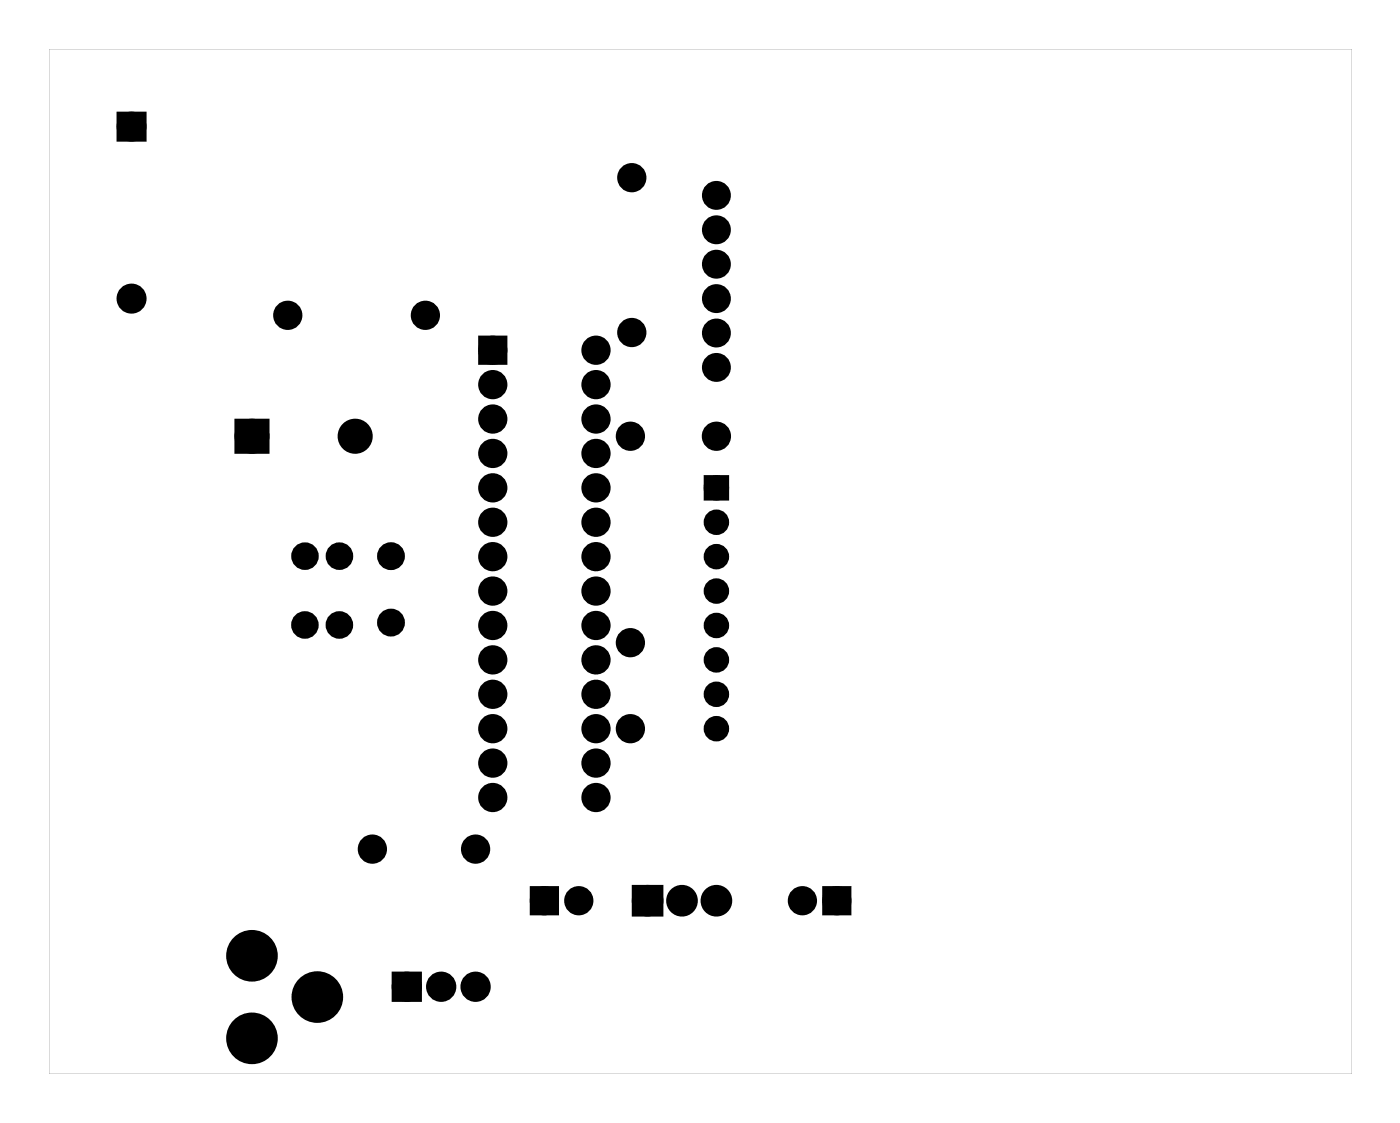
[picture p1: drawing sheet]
<svg xmlns="http://www.w3.org/2000/svg" width="103mm" height="83mm" viewBox="0 0 103 83" stroke-linecap="round" stroke-linejoin="round" font-family="sans-serif">
<g fill="#000">
<path d="M9 8.7h1.4v1.4h-1.4zM17.7 31.3h1.8v1.8h-1.8zM35.7 25.2h1.4v1.4h-1.4zM52.2 35.4h1.4v1.3h-1.4zM29.3 72.1h1.5v1.5h-1.5zM39.5 65.8h1.4v1.4h-1.4zM47 65.7h1.6v1.6h-1.6zM61.1 65.8h1.4v1.4h-1.4z"/>
<path d="M3.6 3.6h96.2v75.7h-96.2zM3.6 3.6v75.7h96.2v-75.7z"/>
</g>
<g fill="none" stroke="#000" stroke-width=".76" stroke-linecap="butt">
<path d="M17.7 31.3h1.8v1.8h-1.8zM35.7 25.2h1.4v1.4h-1.4zM29.3 72.1h1.5v1.5h-1.5zM39.5 65.8h1.4v1.4h-1.4zM47 65.7h1.6v1.6h-1.6zM61.1 65.8h1.4v1.4h-1.4z"/>
<circle cx="46.6" cy="13.1" r=".7"/>
<circle cx="18.6" cy="32.2" r=".91"/>
<circle cx="21.2" cy="23.3" r=".7"/>
<circle cx="26.2" cy="32.2" r=".91"/>
<circle cx="31.4" cy="23.3" r=".7"/>
<circle cx="36.4" cy="28.4" r=".7"/>
<circle cx="36.4" cy="33.5" r=".7"/>
<circle cx="36.4" cy="38.6" r=".7"/>
<circle cx="36.4" cy="30.9" r=".7"/>
<circle cx="36.4" cy="36" r=".7"/>
<circle cx="36.4" cy="25.9" r=".7"/>
<circle cx="44" cy="36" r=".7"/>
<circle cx="44" cy="33.5" r=".7"/>
<circle cx="44" cy="38.6" r=".7"/>
<circle cx="44" cy="28.4" r=".7"/>
<circle cx="44" cy="30.9" r=".7"/>
<circle cx="44" cy="25.9" r=".7"/>
<circle cx="46.5" cy="32.2" r=".7"/>
<circle cx="46.6" cy="24.5" r=".7"/>
<circle cx="52.9" cy="32.2" r=".7"/>
<circle cx="22.5" cy="46.1" r=".64"/>
<circle cx="22.5" cy="41.1" r=".64"/>
<circle cx="25.1" cy="46.1" r=".64"/>
<circle cx="25.1" cy="41.1" r=".64"/>
<circle cx="36.4" cy="43.6" r=".7"/>
<circle cx="36.4" cy="41.1" r=".7"/>
<circle cx="36.4" cy="46.2" r=".7"/>
<circle cx="36.4" cy="58.9" r=".7"/>
<circle cx="36.4" cy="56.3" r=".7"/>
<circle cx="36.4" cy="53.8" r=".7"/>
<circle cx="36.4" cy="48.7" r=".7"/>
<circle cx="36.4" cy="51.3" r=".7"/>
<circle cx="44" cy="43.6" r=".7"/>
<circle cx="44" cy="41.1" r=".7"/>
<circle cx="44" cy="46.2" r=".7"/>
<circle cx="44" cy="58.9" r=".7"/>
<circle cx="44" cy="53.8" r=".7"/>
<circle cx="44" cy="56.3" r=".7"/>
<circle cx="44" cy="48.7" r=".7"/>
<circle cx="44" cy="51.3" r=".7"/>
<circle cx="46.5" cy="53.8" r=".7"/>
<circle cx="46.5" cy="47.4" r=".7"/>
<circle cx="18.6" cy="70.6" r="1.52"/>
<circle cx="18.6" cy="76.7" r="1.52"/>
<circle cx="23.4" cy="73.6" r="1.52"/>
<circle cx="27.5" cy="62.7" r=".7"/>
<circle cx="30" cy="72.8" r=".74"/>
<circle cx="32.6" cy="72.8" r=".74"/>
<circle cx="35.1" cy="62.7" r=".7"/>
<circle cx="35.1" cy="72.8" r=".74"/>
<circle cx="40.2" cy="66.5" r=".7"/>
<circle cx="42.7" cy="66.5" r=".7"/>
<circle cx="47.8" cy="66.5" r=".79"/>
<circle cx="50.4" cy="66.5" r=".79"/>
<circle cx="52.9" cy="66.5" r=".79"/>
<circle cx="59.2" cy="66.5" r=".7"/>
<circle cx="61.8" cy="66.5" r=".7"/>
</g>
<g fill="#000">
<circle cx="9.7" cy="9.3" r=".7"/>
<circle cx="46.6" cy="13.1" r=".7"/>
<circle cx="52.9" cy="19.5" r=".72"/>
<circle cx="52.9" cy="14.4" r=".72"/>
<circle cx="52.9" cy="17" r=".72"/>
<circle cx="9.7" cy="22" r=".7"/>
<circle cx="18.6" cy="32.2" r=".91"/>
<circle cx="21.2" cy="23.3" r=".7"/>
<circle cx="26.2" cy="32.2" r=".91"/>
<circle cx="31.4" cy="23.3" r=".7"/>
<circle cx="36.4" cy="30.9" r=".7"/>
<circle cx="36.4" cy="36" r=".7"/>
<circle cx="36.4" cy="33.5" r=".7"/>
<circle cx="36.4" cy="25.9" r=".7"/>
<circle cx="36.4" cy="38.6" r=".7"/>
<circle cx="36.4" cy="28.4" r=".7"/>
<circle cx="44" cy="30.9" r=".7"/>
<circle cx="44" cy="36" r=".7"/>
<circle cx="44" cy="28.4" r=".7"/>
<circle cx="44" cy="33.5" r=".7"/>
<circle cx="44" cy="38.6" r=".7"/>
<circle cx="44" cy="25.9" r=".7"/>
<circle cx="46.5" cy="32.2" r=".7"/>
<circle cx="46.6" cy="24.5" r=".7"/>
<circle cx="52.9" cy="32.2" r=".7"/>
<circle cx="52.9" cy="36" r=".66"/>
<circle cx="52.9" cy="38.6" r=".66"/>
<circle cx="52.9" cy="22" r=".72"/>
<circle cx="52.9" cy="24.6" r=".72"/>
<circle cx="52.9" cy="27.1" r=".72"/>
<circle cx="22.5" cy="46.1" r=".64"/>
<circle cx="22.5" cy="41.1" r=".64"/>
<circle cx="25.1" cy="46.1" r=".64"/>
<circle cx="25.1" cy="41.1" r=".64"/>
<circle cx="28.9" cy="41.1" r=".65"/>
<circle cx="28.9" cy="46" r=".65"/>
<circle cx="36.4" cy="41.1" r=".7"/>
<circle cx="36.4" cy="48.7" r=".7"/>
<circle cx="36.4" cy="53.8" r=".7"/>
<circle cx="36.4" cy="51.3" r=".7"/>
<circle cx="36.4" cy="56.3" r=".7"/>
<circle cx="36.4" cy="43.6" r=".7"/>
<circle cx="36.4" cy="46.2" r=".7"/>
<circle cx="36.4" cy="58.9" r=".7"/>
<circle cx="44" cy="41.1" r=".7"/>
<circle cx="44" cy="48.7" r=".7"/>
<circle cx="44" cy="53.8" r=".7"/>
<circle cx="44" cy="56.3" r=".7"/>
<circle cx="44" cy="51.3" r=".7"/>
<circle cx="44" cy="43.6" r=".7"/>
<circle cx="44" cy="46.2" r=".7"/>
<circle cx="44" cy="58.9" r=".7"/>
<circle cx="46.5" cy="53.8" r=".7"/>
<circle cx="46.5" cy="47.4" r=".7"/>
<circle cx="52.9" cy="48.7" r=".66"/>
<circle cx="52.9" cy="53.8" r=".66"/>
<circle cx="52.9" cy="51.3" r=".66"/>
<circle cx="52.9" cy="41.1" r=".66"/>
<circle cx="52.9" cy="43.6" r=".66"/>
<circle cx="52.9" cy="46.2" r=".66"/>
<circle cx="18.6" cy="70.6" r="1.52"/>
<circle cx="18.6" cy="76.7" r="1.52"/>
<circle cx="23.4" cy="73.6" r="1.52"/>
<circle cx="27.5" cy="62.7" r=".7"/>
<circle cx="30" cy="72.8" r=".74"/>
<circle cx="32.6" cy="72.8" r=".74"/>
<circle cx="35.1" cy="62.7" r=".7"/>
<circle cx="35.1" cy="72.8" r=".74"/>
<circle cx="40.2" cy="66.5" r=".7"/>
<circle cx="42.7" cy="66.5" r=".7"/>
<circle cx="47.8" cy="66.5" r=".79"/>
<circle cx="50.4" cy="66.5" r=".79"/>
<circle cx="52.9" cy="66.5" r=".79"/>
<circle cx="59.2" cy="66.5" r=".7"/>
<circle cx="61.8" cy="66.5" r=".7"/>
</g>
<g fill="none" stroke="#000" stroke-width=".75" stroke-linecap="butt">
<circle cx="28.9" cy="41.1" r=".65"/>
<circle cx="28.9" cy="46" r=".65"/>
</g>
<g fill="none" stroke="#000" stroke-width=".69" stroke-linecap="butt">
<circle cx="52.9" cy="14.4" r=".72"/>
<circle cx="52.9" cy="17" r=".72"/>
<circle cx="52.9" cy="19.5" r=".72"/>
<circle cx="52.9" cy="24.6" r=".72"/>
<circle cx="52.9" cy="27.1" r=".72"/>
<circle cx="52.9" cy="22" r=".72"/>
</g>
<g fill="none" stroke="#000" stroke-width=".82" stroke-linecap="butt">
<path d="M9 8.7h1.4v1.4h-1.4z"/>
<circle cx="9.7" cy="9.3" r=".7"/>
<circle cx="9.7" cy="22" r=".7"/>
</g>
<g fill="none" stroke="#000" stroke-width=".56">
<path d="M52.2 35.4h1.4v1.3h-1.4z"/>
<circle cx="52.9" cy="36" r=".66"/>
<circle cx="52.9" cy="38.6" r=".66"/>
<circle cx="52.9" cy="43.6" r=".66"/>
<circle cx="52.9" cy="48.7" r=".66"/>
<circle cx="52.9" cy="46.2" r=".66"/>
<circle cx="52.9" cy="41.1" r=".66"/>
<circle cx="52.9" cy="53.8" r=".66"/>
<circle cx="52.9" cy="51.3" r=".66"/>
</g>
</svg>
